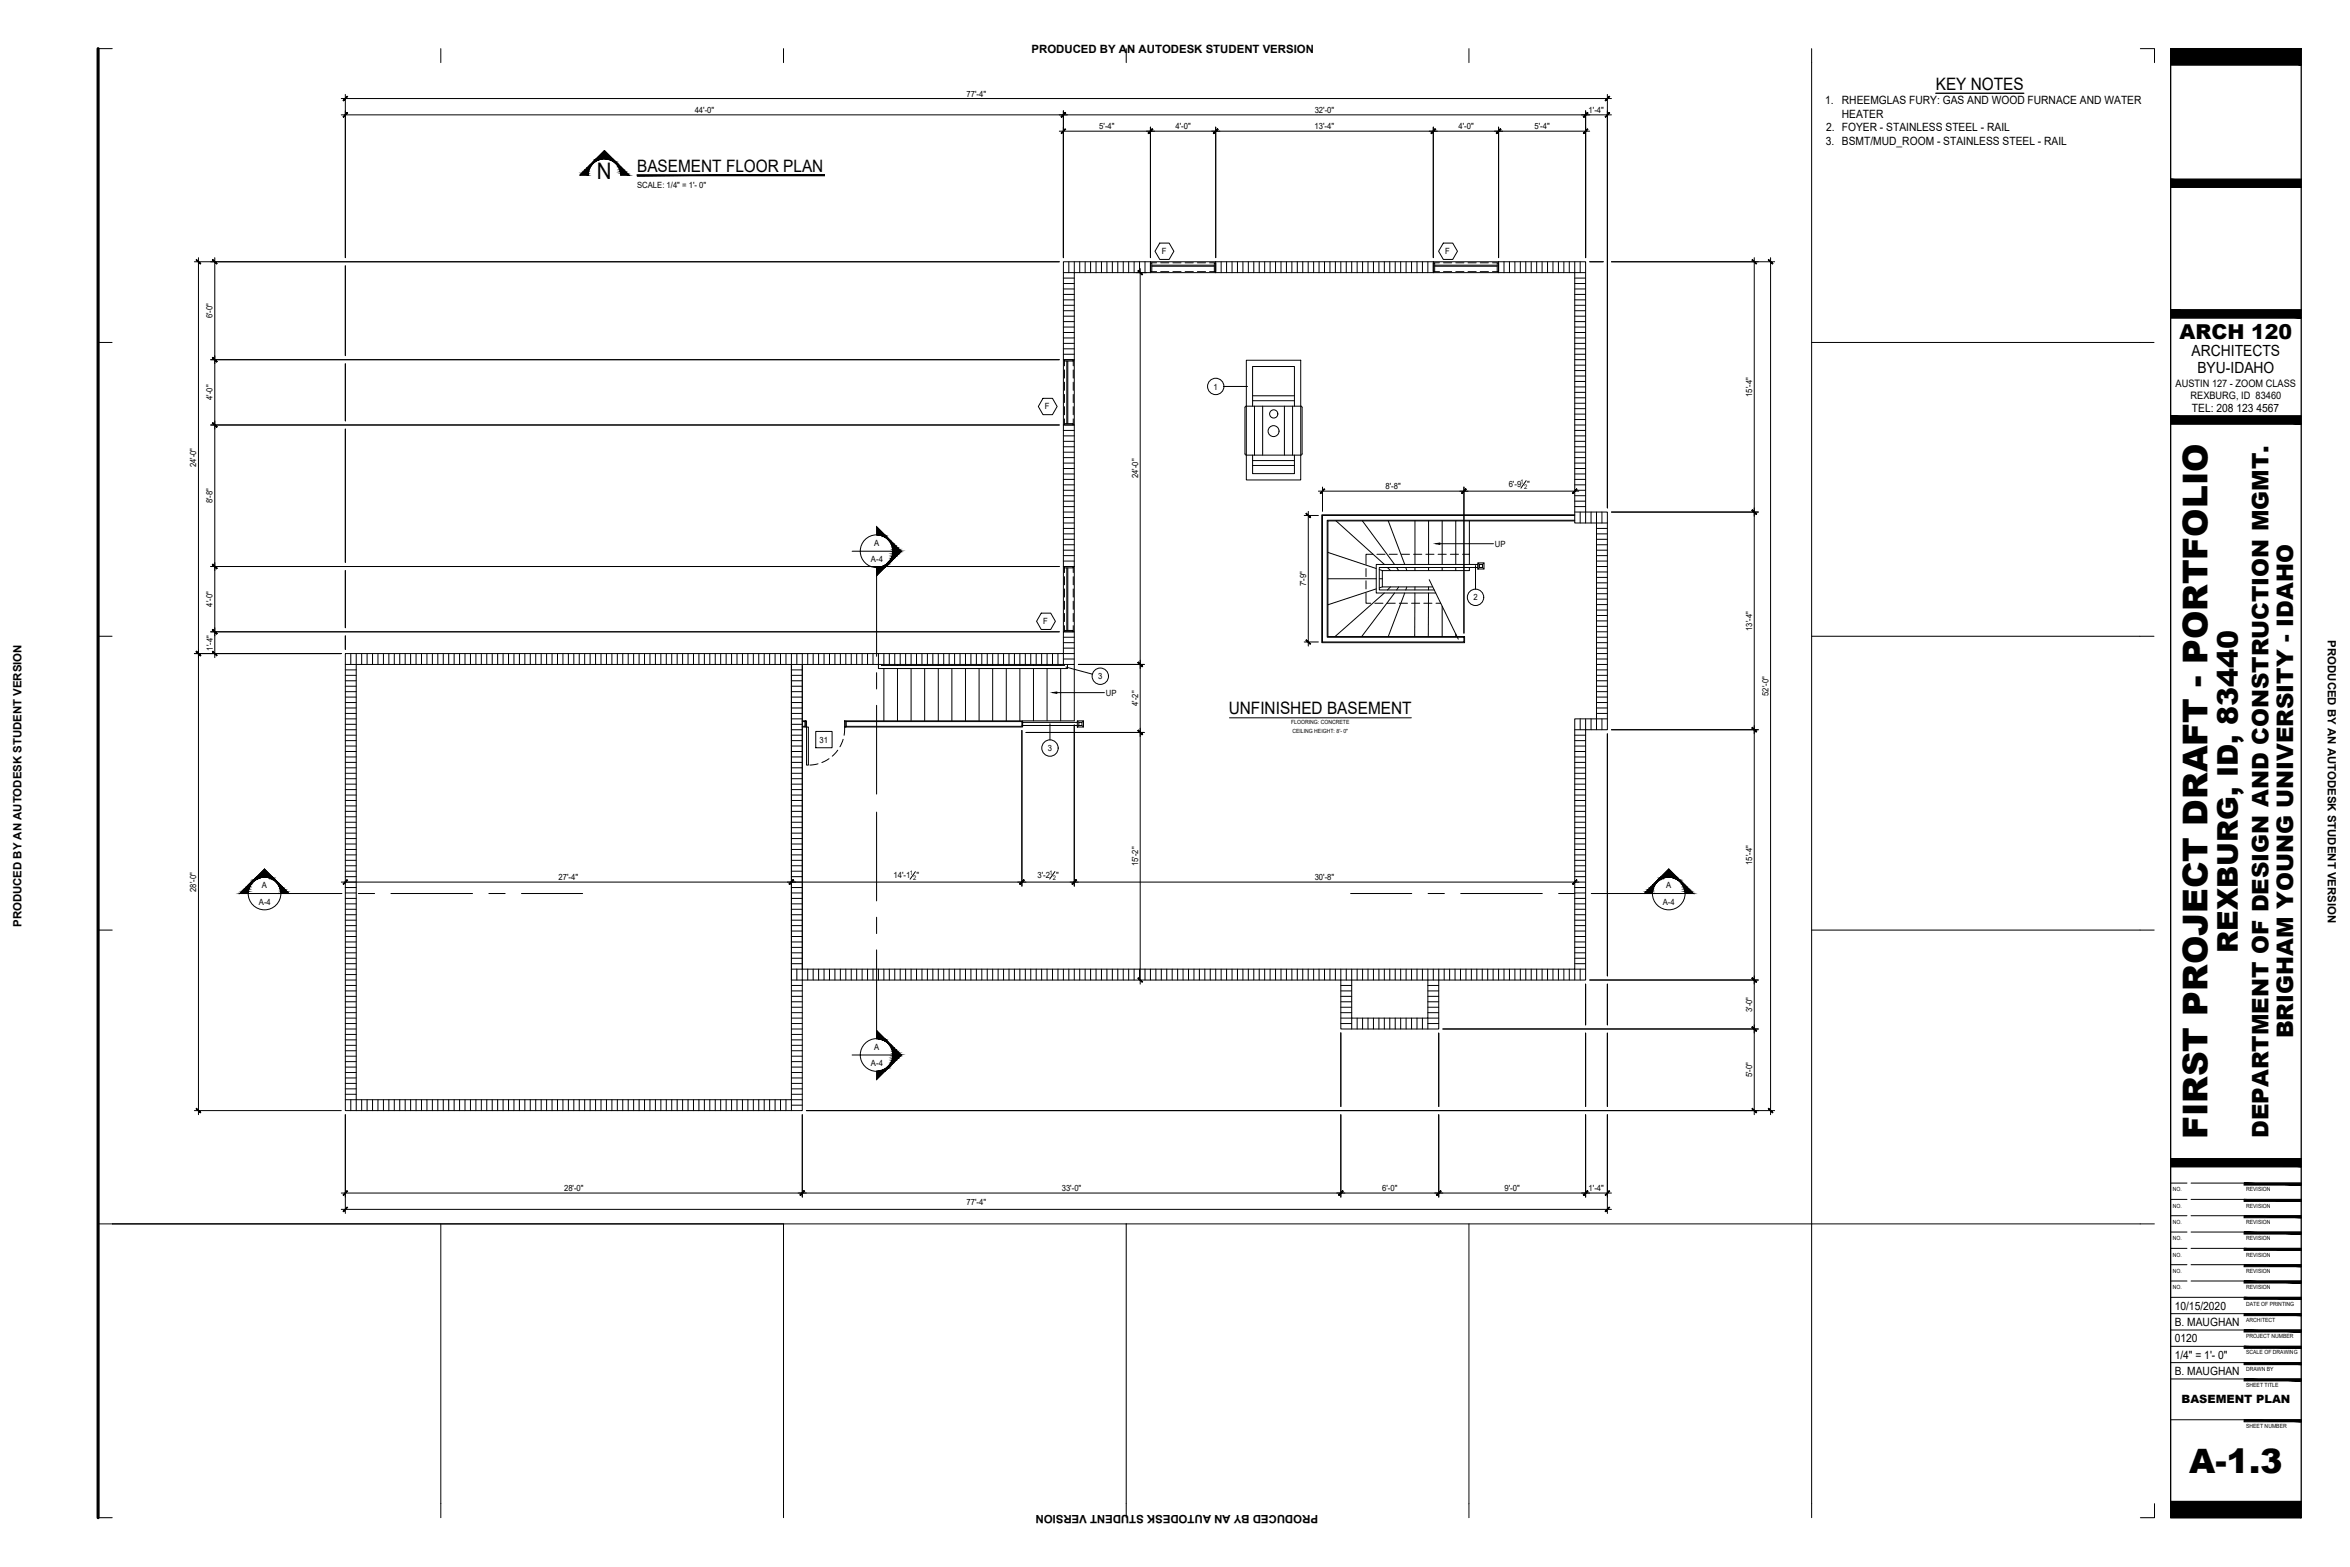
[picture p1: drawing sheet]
<svg xmlns="http://www.w3.org/2000/svg" width="914mm" height="610mm" viewBox="0 0 914 610" stroke-linecap="round" stroke-linejoin="round" font-family="sans-serif">
<defs><g id="words">
<text font-size="13.3" x="858.9" y="443.1" transform="rotate(-90 858.9 443.1)">FIRST PROJECT DRAFT - PORTFOLIO</text>
<text font-size="13.1" x="851.8" y="572.9">A-1.3</text>
<text font-size="11.1" x="870.8" y="370.7" transform="rotate(-90 870.8 370.7)">REXBURG, ID, 83440</text>
<g font-size="8.9">
<text x="232.2" y="69.5">N</text>
<text x="892.2" y="403.9" transform="rotate(-90 892.2 403.9)">BRIGHAM YOUNG UNIVERSITY - IDAHO</text>
<text x="882.7" y="442.6" transform="rotate(-90 882.7 442.6)">DEPARTMENT OF DESIGN AND CONSTRUCTION MGMT.</text>
</g>
<text font-size="8" x="848" y="131.8">ARCH 120</text>
<g font-size="6.7">
<text x="753.2" y="34.9">KEY NOTES</text>
<text x="247.9" y="66.8">BASEMENT FLOOR PLAN</text>
<text x="478.1" y="277.9">UNFINISHED BASEMENT</text>
</g>
<g font-size="6">
<text x="852.8" y="138.4">ARCHITECTS</text>
<text x="855" y="145.2">BYU-IDAHO</text>
</g>
<g font-size="4.4">
<text x="401.4" y="20.6">PRODUCED BY AN AUTODESK STUDENT VERSION</text>
<text x="710.2" y="40.5">1.</text>
<text x="716.7" y="40.5">RHEEMGLAS FURY: GAS AND WOOD FURNACE AND WATER</text>
<text x="716.7" y="45.8">HEATER</text>
<text x="710.5" y="51.1">2. FOYER - STAINLESS STEEL - RAIL</text>
<text x="710.5" y="56.5">3. BSMT/MUD_ROOM - STAINLESS STEEL - RAIL</text>
<text x="852.9" y="160.2">TEL: 208 123 4567</text>
<text x="905.8" y="249.2" transform="rotate(90 905.8 249.2)">PRODUCED BY AN AUTODESK STUDENT VERSION</text>
<text x="8.4" y="360.6" transform="rotate(-90 8.4 360.6)">PRODUCED BY AN AUTODESK STUDENT VERSION</text>
<text x="846.2" y="509.5">10/15/2020</text>
<text x="846.2" y="515.8">B. MAUGHAN</text>
<text x="846.2" y="522.2">0120</text>
<text x="846.2" y="528.5">1/4&quot; = 1'- 0&quot;</text>
<text x="846.2" y="534.9">B. MAUGHAN</text>
<text x="848.8" y="546">BASEMENT PLAN</text>
<text x="512.9" y="589.2" transform="rotate(-180 512.9 589.2)">PRODUCED BY AN AUTODESK STUDENT VERSION</text>
</g>
<g font-size="4">
<text x="846.5" y="150.5">AUSTIN 127 - ZOOM CLASS</text>
<text x="852.3" y="155.1">REXBURG, ID 83460</text>
</g>
<g font-size="3.3">
<text x="376.1" y="37.5">77'-4&quot;</text>
<text x="270.3" y="43.9">44'-0&quot;</text>
<text x="511.6" y="43.9">32'-0&quot;</text>
<text x="618.1" y="43.9">1'-4&quot;</text>
<text x="427.7" y="50.2">5'-4&quot;</text>
<text x="457.4" y="50.2">4'-0&quot;</text>
<text x="511.5" y="50.2">13'-4&quot;</text>
<text x="567.5" y="50.2">4'-0&quot;</text>
<text x="597.1" y="50.2">5'-4&quot;</text>
<text x="247.9" y="73">SCALE: 1/4&quot; = 1'- 0&quot;</text>
<text x="452" y="98.8">F</text>
<text x="562.3" y="98.8">F</text>
<text x="82.7" y="123.9" transform="rotate(-90 82.7 123.9)">6'-0&quot;</text>
<text x="82.7" y="155.6" transform="rotate(-90 82.7 155.6)">4'-0&quot;</text>
<text x="472.2" y="151.5">1</text>
<text x="681.8" y="154.4" transform="rotate(-90 681.8 154.4)">15'-4&quot;</text>
<text x="406.6" y="159.2">F</text>
<text x="76.4" y="181.8" transform="rotate(-90 76.4 181.8)">24'-0&quot;</text>
<text x="442.8" y="186.1" transform="rotate(-90 442.8 186.1)">24'-0&quot;</text>
<text x="539.1" y="190.2">8'-8&quot;</text>
<text x="587" y="189.6">6'-9</text>
<text x="594.3" y="189.6">&quot;</text>
<text x="82.7" y="195.8" transform="rotate(-90 82.7 195.8)">8'-8&quot;</text>
<text x="340.1" y="212.5">A</text>
<text x="581.7" y="212.7">UP</text>
<text x="338.9" y="218.8">A-4</text>
<text x="508.2" y="228.1" transform="rotate(-90 508.2 228.1)">7'-9&quot;</text>
<text x="573.3" y="233.6">2</text>
<text x="82.7" y="236" transform="rotate(-90 82.7 236)">4'-0&quot;</text>
<text x="405.9" y="242.7">F</text>
<text x="681.8" y="245.4" transform="rotate(-90 681.8 245.4)">13'-4&quot;</text>
<text x="82.8" y="253.1" transform="rotate(-90 82.8 253.1)">1'-4&quot;</text>
<text x="427.3" y="264.3">3</text>
<text x="430.3" y="270.6">UP</text>
<text x="442.9" y="274.6" transform="rotate(-90 442.9 274.6)">4'-2&quot;</text>
<text x="688.1" y="270.7" transform="rotate(-90 688.1 270.7)">52'-0&quot;</text>
<text x="318.9" y="288.9">31</text>
<text x="407.7" y="292.2">3</text>
<text x="347.7" y="341.8">14'-1</text>
<text x="356.6" y="341.8">&quot;</text>
<text x="403.7" y="341.7">3'-2</text>
<text x="410.9" y="341.7">&quot;</text>
<text x="442.8" y="337" transform="rotate(-90 442.8 337)">15'-2&quot;</text>
<text x="681.8" y="336.5" transform="rotate(-90 681.8 336.5)">15'-4&quot;</text>
<text x="76.4" y="346.9" transform="rotate(-90 76.4 346.9)">28'-0&quot;</text>
<text x="101.9" y="345.6">A</text>
<text x="217.4" y="342.3">27'-4&quot;</text>
<text x="511.6" y="342.3">30'-8&quot;</text>
<text x="648.3" y="345.6">A</text>
<text x="100.7" y="352">A-4</text>
<text x="647" y="352">A-4</text>
<text x="681.8" y="393.7" transform="rotate(-90 681.8 393.7)">3'-0&quot;</text>
<text x="340.1" y="408.4">A</text>
<text x="338.9" y="414.8">A-4</text>
<text x="681.8" y="419.1" transform="rotate(-90 681.8 419.1)">5'-0&quot;</text>
<text x="219.5" y="463.3">28'-0&quot;</text>
<text x="413.1" y="463.3">33'-0&quot;</text>
<text x="537.8" y="463.3">6'-0&quot;</text>
<text x="585.4" y="463.3">9'-0&quot;</text>
<text x="618.1" y="463.3">1'-4&quot;</text>
<text x="376.1" y="468.8">77'-4&quot;</text>
</g>
<g font-size="2.5">
<text x="591.7" y="188.4">1</text>
<text x="593.1" y="190.2">2</text>
<text x="354" y="340.6">1</text>
<text x="408.3" y="340.5">1</text>
<text x="355.4" y="342.3">2</text>
<text x="409.7" y="342.3">2</text>
</g>
<g font-size="2.2">
<text x="502.4" y="281.8">FLOORING: CONCRETE</text>
<text x="502.9" y="285">CEILING HEIGHT: 8'- 0&quot;</text>
<text x="845.4" y="463.4">NO.</text>
<text x="874" y="463.4">REVISION</text>
<text x="845.4" y="469.8">NO.</text>
<text x="874" y="469.8">REVISION</text>
<text x="845.4" y="476.1">NO.</text>
<text x="874" y="476.1">REVISION</text>
<text x="845.4" y="482.5">NO.</text>
<text x="874" y="482.5">REVISION</text>
<text x="845.4" y="488.8">NO.</text>
<text x="874" y="488.8">REVISION</text>
<text x="845.4" y="495.2">NO.</text>
<text x="874" y="495.2">REVISION</text>
<text x="845.4" y="501.5">NO.</text>
<text x="874" y="501.5">REVISION</text>
<text x="874" y="507.9">DATE OF PRINTING</text>
<text x="874" y="514.2">ARCHITECT</text>
<text x="874" y="520.6">PROJECT NUMBER</text>
<text x="874" y="526.9">SCALE OF DRAWING</text>
<text x="874" y="533.3">DRAWN BY</text>
<text x="874" y="539.6">SHEET TITLE</text>
<text x="874" y="555.5">SHEET NUMBER</text>
</g>
</g></defs>
<!-- layer: A-BSMT-WALL-MASN -->
<g fill="none" stroke="#000" stroke-width=".39">
<path d="M447.6 106.1h-29.6v33.8M447.6 101.8h-33.8v38.1M447.6 106.1h135.5M447.6 101.8h135.5M447.6 101.8v4.3M473 101.8v4.3M557.7 101.8v4.3M583.1 101.8h33.9v97.4h8.4v84.7h-8.4v97.4h-57.2v19h-38.1v-19h-209.5v50.8h-177.8v-177.8h177.8M583.1 106.1h29.6v97.4h8.5v76.2h-8.5v97.3h-300.5v-118.5h105.8v-12.7h-4.2v8.5h-105.9M583.1 101.8v4.3M413.8 139.9v105.9M413.8 139.9h4.2"/>
<path d="M418 139.9v105.9M413.8 165.3h4.2M413.8 220.4h4.2M138.6 258.5h169.3v169.3h-169.3zM307.9 258.5v122.8M312.2 258.5v118.5M526 381.3h29.6v14.8h-29.6z"/>
</g>
<!-- layer: A-BSMT-WALL-GYPS -->
<path d="M612.7 200.3h-98.4v49.7h55.6v-2.4h-53.2v-45h96M312.2 280.4h1.2M312.2 282.8h1.1M328.6 282.8h.1M329.2 280.4h68.7v2.4h-68.7" fill="none" stroke="#000" stroke-width=".39"/>
<!-- layer: A-BSMT-WALL-STUD -->
<path d="M612.7 200.5h-98.1v49.2h55v-1.8h-53.2v-45.5h96.3M312.2 280.7h1.1v1.9h-1.1M329.2 280.7h68.4v1.9h-68.4z" fill="none" stroke="#000" stroke-width=".39"/>
<!-- layer: A-BSMT-STRS -->
<g fill="none" stroke="#000" stroke-width=".39">
<path d="M516.7 214.9l18.8 6.3M519.9 202.6l18.8 17M530.1 202.6l12.5 17M534.2 215.6h-2.7v4M535.8 215.6h3.1M540.2 202.6l6.4 17M540.5 215.6h3.2M545.3 215.6h3.2M550 215.6h3.2M550.6 202.6v17M554.8 215.6h3.2M555.9 202.6v17"/>
<path d="M559.6 215.6h3.1M561.2 202.6v17M564.3 215.6h3.2M566.4 202.6v17M569.1 215.6h2.6M571.7 202.6v17M575.1 219h2.3v2.4h-2.3zM575.1 219l.6 .6M575.7 219.6h1.1v1.2h-1.1zM577.4 219l-.6 .6M516.7 225.1h18.8M531.5 230.7v4h1.9"/>
<path d="M531.5 221.2v3.1M531.5 225.9v3.2M535 234.7h3.1M535.5 229.1l-18.8 6.2M536.7 225.1h1.2M536.7 221.6l1.2 .4M537.9 228.3l-1.2 .4M538.7 230.7l-19.2 16.9M539.7 234.7h3.2M539.9 220.8l1.1 1.2M541 228.3l-1.1 1.2M542.6 230.7l-12.7 16.9"/>
<path d="M543.4 220.8l.8 1.2M544.2 228.3l-.8 1.2M544.5 234.7h3.2M546.6 230.7l-6.4 16.9M547 220.8l.4 1.1M547.4 228.4l-.4 1.1M549.2 234.7h3.2M550.6 230.7l-.1 16.9M550.6 220.8v1.2M550.6 228.3v1.2M554 234.7h3.2M555.8 230.7v16.9"/>
<path d="M555.9 220.8v1.2M555.9 228.3l-.1 1.2M556.1 225.5l11.3 23.1M558.1 229.5h-21.4v-8.7h38.4v-1.2h-39.6v11.1h23.2M558.8 234.7h1.8M561.2 220.8v1.2M561.2 235.8v11.8M566.4 220.8v1.2M571.7 220.8v1.2h-33.8v6.3h19.6M575.7 220.8l-.6 .6M576.8 220.8l.6 .6M341.8 258.5v1.6h73.6v-1.6"/>
<path d="M343 258.5v.4h71.2v-.4M343.9 258.5v.4M349.2 258.5v.4M354.5 258.5v.4M359.8 258.5v.4M365.1 258.5v.4M370.4 258.5v.4M375.7 258.5v.4M381 258.5v.4M386.3 258.5v.4M391.5 258.5v.4M396.8 258.5v.4"/>
<path d="M402.1 258.5v.4M407.4 258.5v.4M412.7 258.5v.4M418 258.5v21.9h-20.1M566.4 246.7v.9M343.9 260.1v20.3M349.2 260.1v20.3M354.5 260.1v20.3M359.8 260.1v20.3M365.1 260.1v20.3M370.4 260.1v20.3M375.7 260.1v20.3"/>
<path d="M381 260.1v20.3M386.3 260.1v20.3M391.5 260.1v20.3M396.8 260.1v20.3M402.1 260.1v20.3M407.4 260.1v20.3M412.7 260.1v20.3M419.2 281h-21.3v1.2h21.3M419.2 280.4h2.4v2.4h-2.4zM419.2 280.4l.6 .6M419.8 281h1.2v1.2h-1.2zM419.8 282.2l-.6 .6"/>
<path d="M421 282.2l.6 .6M421.6 280.4l-.6 .6"/>
</g>
<!-- layer: A-BSMT-DOOR -->
<g fill="none" stroke="#000" stroke-width=".39">
<path d="M447.6 102.2h.6v3.5h-.6zM448.2 103.6h24.3M448.2 102.2h1.8M448.2 105.7h1.8M448.2 103.2h24.3M451.6 102.2h3.2M451.6 105.7h3.2M456.4 102.2h3.2M456.4 105.7h3.2M461.1 102.2h3.2M461.1 105.7h3.2M465.9 102.2h3.2"/>
<path d="M465.9 105.7h3.2M470.7 102.2h1.8M470.7 105.7h1.8M472.5 102.2h.5v3.5h-.5zM557.7 102.2h.5v3.5h-.5zM558.2 103.6h24.4M558.2 102.2h1.9M558.2 105.7h1.9M558.2 103.2h24.4M561.7 102.2h3.2M561.7 105.7h3.2M566.4 102.2h3.2"/>
<path d="M566.4 105.7h3.2M571.2 102.2h3.2M571.2 105.7h3.2M576 102.2h3.1M576 105.7h3.1M580.7 102.2h1.9M580.7 105.7h1.9M582.6 102.2h.5v3.5h-.5zM414.2 139.9h3.4v.6h-3.4zM414.2 140.5v1.8M414.2 143.9v3.2M414.2 148.7v3.1"/>
<path d="M414.2 153.4v3.2M414.2 158.2v3.2M415.1 140.5v24.3M415.5 140.5v24.3M417.6 140.5v1.8M417.6 143.9v3.2M417.6 148.7v3.1M417.6 153.4v3.2M417.6 158.2v3.2M414.2 164.8h3.4v.5h-3.4zM414.2 163v1.8M417.6 163v1.8"/>
<path d="M414.2 220.4h3.4v.5h-3.4zM414.2 220.9v1.9M414.2 224.3v3.2M414.2 229.1v3.2M414.2 233.9v3.1M414.2 238.6v3.2M415.1 220.9v24.4M415.5 220.9v24.4M417.6 220.9v1.9M417.6 224.3v3.2M417.6 229.1v3.2M417.6 233.9v3.1"/>
<path d="M417.6 238.6v3.2M414.2 245.3h3.4v.5h-3.4zM414.2 243.4v1.9M417.6 243.4v1.9M313.3 280.4h.5v2.4h-.5zM313.8 282.8h.7v14.8h-.7zM318.3 297.1l-3.1 .5M322.6 295.1l-2.8 1.6M326 291.8l-2.2 2.4M328.1 287.6l-1.3 2.9M328.6 280.4h.6v2.4h-.6zM328.6 282.8l-.1 3.2"/>
</g>
<!-- layer: A-BSMT-FRPL -->
<g fill="none" stroke="#000" stroke-width=".39">
<path d="M485 140.1h21.1v46.6h-21.1zM487.4 158v-15.4h16.3v15.4M487.4 154h16.3M487.4 155.9h16.3M488.1 158v19.1M491.3 158v19.1M499.8 158v19.1M502.9 158v19.1M506.7 158.5v18M506.7 158.5l-.6-.5-21.4 .1-.3 .4v18l.6 .6h21.1l.6-.6M487.4 177.1v7.2h16.3v-7.2M487.4 179.2h16.3"/>
<path d="M487.4 181.1h16.3"/>
<circle cx="495.6" cy="167.7" r="2.13"/>
<circle cx="495.6" cy="161" r="1.6"/>
</g>
<!-- layer: A-BSMT-ANOT-DIMS -->
<g fill="none" stroke="#000" stroke-width=".39">
<path d="M132.8 38.3h494.2M134.4 36.7v63.5M625.4 36.7v160.9M132.8 44.7h494.2M412.2 51h206.4M413.8 43.1v57.1M447.6 49.4v50.8M473 49.4v50.8M557.7 49.4v50.8M583.1 49.4v50.8M617 43.1v57.1M75.6 101.8h336.6"/>
<path d="M77.2 100.2v333.4M83.6 100.2v155.6M134.4 103.4v34.9M442.1 106.1h4M443.7 104.5v278.3M618.6 101.8h5.3M627 101.8h63.5M682.6 100.2v333.4M688.9 100.2v333.4M82 139.9h330.2M134.4 141.5v22.2M82 165.3h330.2"/>
<path d="M134.4 166.9v51.9M509.1 198.9v52.4M513 191.1h101.3M514.6 189.5v9.4M569.6 189.5v56.8M593.8 187l-2 2.9M627 199.2h57.2M507.5 200.5h5.5M82 220.4h330.2M134.4 222v22.2M75.6 254.3h57.2M82 245.8h330.2"/>
<path d="M134.4 247.4v5.3M419.6 258.5h25.6M507.5 249.7h5.5M411.2 269.5h18.5M397.6 284.1v60.6M399.2 284.9h46M418 282v62.7M625.4 285.5v94.2M627 283.9h57.2M356.2 339.1l-2.1 2.9M410.5 339l-2.1 3M132.8 343.2h481.5"/>
<path d="M617 382.8v15.9M618.6 381.3h65.6M625.4 382.8v15.9M521.7 401.7v28.8M559.8 401.9v28.6M561.4 400.3h122.8M617 401.9v28.6M625.4 401.9v28.6M75.6 432.1h57.2M134.4 433.6v38.5M312.2 433.6v32.1M313.8 432.1h376.7"/>
<path d="M521.7 433.6v32.1M559.8 433.6v32.1M617 433.6v32.1M625.4 433.6v38.5M132.8 470.5h494.2M132.8 464.1h494.2"/>
</g>
<!-- layer: 0 -->
<g fill="#000" stroke="#000" stroke-width=".39">
<path d="M135.1 37.5l-1.4 1.7 1.5-1.6zM135.1 37.5l-1.4 1.7-.2-.1z"/>
<path d="M624.6 39.1l.1 .1 1.5-1.7zM626.2 37.5l.1 .1-1.6 1.6z"/>
<path d="M135.1 43.8l-1.4 1.8 1.5-1.6zM135.1 43.8l-1.4 1.8-.2-.2z"/>
<path d="M412.9 45.4l.2 .2 1.4-1.8zM414.5 43.8l.1 .2-1.5 1.6z"/>
<path d="M414.5 43.8l-1.4 1.8 1.5-1.6zM414.5 43.8l-1.4 1.8-.2-.2z"/>
<path d="M414.5 50.2l-1.4 1.7 1.5-1.6zM414.5 50.2l-1.4 1.7-.2-.1z"/>
<path d="M446.8 51.8l.1 .1 1.5-1.7zM448.4 50.2l.1 .1-1.6 1.6z"/>
<path d="M448.4 50.2l-1.5 1.7 1.6-1.6zM448.4 50.2l-1.5 1.7-.1-.1z"/>
<path d="M472.2 51.8l.1 .1 1.5-1.7zM473.8 50.2l.1 .1-1.6 1.6z"/>
<path d="M473.8 50.2l-1.5 1.7 1.6-1.6zM473.8 50.2l-1.5 1.7-.1-.1z"/>
<path d="M556.8 51.8l.2 .1 1.4-1.7zM558.4 50.2l.2 .1-1.6 1.6z"/>
<path d="M558.4 50.2l-1.4 1.7 1.6-1.6zM558.4 50.2l-1.4 1.7-.2-.1z"/>
<path d="M582.2 51.8l.2 .1 1.4-1.7zM583.8 50.2l.2 .1-1.6 1.6z"/>
<path d="M583.8 50.2l-1.4 1.7 1.6-1.6zM583.8 50.2l-1.4 1.7-.2-.1z"/>
<path d="M616.1 45.4l.2 .2 1.4-1.8zM617.7 43.8l.2 .2-1.6 1.6z"/>
<path d="M616.1 51.8l.2 .1 1.4-1.7zM617.7 50.2l.2 .1-1.6 1.6z"/>
<path d="M617.7 43.8l-1.4 1.8 1.6-1.6zM617.7 43.8l-1.4 1.8-.2-.2z"/>
<path d="M624.6 45.4l.1 .2 1.5-1.8zM626.2 43.8l.1 .2-1.6 1.6z"/>
<path d="M76.3 101.1l1.6 1.6 .2-.1zM76.3 101.1l.2-.1 1.6 1.6z"/>
<path d="M82.7 101.1l1.6 1.6 .1-.1zM82.7 101.1l.2-.1 1.5 1.6z"/>
<path d="M442.8 105.4l1.6 1.6 .1-.2zM443 105.2l1.5 1.6-1.7-1.4z"/>
<path d="M681.7 101.1l1.6 1.6 .2-.1zM681.7 101.1l.2-.1 1.6 1.6z"/>
<path d="M688.1 101.1l1.6 1.6 .1-.1zM688.1 101.1l.1-.1 1.6 1.6z"/>
<path d="M82.7 139.2l1.7 1.5-1.5-1.6zM82.7 139.2l1.7 1.5-.1 .1z"/>
<path d="M82.7 139.2l1.6 1.6 .1-.1zM82.7 139.2l.2-.1 1.5 1.6z"/>
<path d="M82.7 164.6l1.7 1.5-1.5-1.6zM82.7 164.6l1.7 1.5-.1 .1z"/>
<path d="M82.7 164.6l1.6 1.6 .1-.1zM82.7 164.6l.2-.1 1.5 1.6z"/>
<path d="M515.3 190.2l-1.4 1.8 1.6-1.6zM515.3 190.2l-1.4 1.8-.2-.2z"/>
<path d="M568.7 191.8l.2 .2 1.4-1.8zM570.3 190.2l.2 .2-1.6 1.6z"/>
<path d="M570.3 190.2l-1.4 1.8 1.6-1.6zM570.3 190.2l-1.4 1.8-.2-.2z"/>
<path d="M611.9 191.8l.1 .2 1.5-1.8zM613.5 190.2l.1 .2-1.6 1.6z"/>
<path d="M681.9 198.3l-.2 .2 1.8 1.4zM681.7 198.5l1.8 1.4-.2 .2z"/>
<path d="M82.7 219.7l1.7 1.4-1.5-1.6zM82.7 219.7l1.7 1.4-.1 .2z"/>
<path d="M508.2 199.8l1.6 1.6 .1-.1zM508.2 199.8l.1-.1 1.6 1.6z"/>
<path d="M681.7 198.5l1.6 1.6 .2-.2zM681.7 198.5l.2-.2 1.6 1.6z"/>
<path d="M82.7 219.7l1.6 1.6 .1-.2zM82.7 219.7l.2-.2 1.5 1.6z"/>
<path d="M76.5 253.4l-.2 .1 1.8 1.5zM76.3 253.5l1.8 1.5-.2 .1z"/>
<path d="M76.3 253.5l1.6 1.6 .2-.1zM76.3 253.5l.2-.1 1.6 1.6z"/>
<path d="M82.7 245.1l1.7 1.4-1.5-1.6zM82.7 245.1l1.7 1.4-.1 .2z"/>
<path d="M82.9 253.4l-.2 .1 1.7 1.5zM82.7 253.5l1.7 1.5-.1 .1z"/>
<path d="M82.7 245.1l1.6 1.6 .1-.2zM82.7 245.1l.2-.2 1.5 1.6z"/>
<path d="M443 257.6l-.2 .2 1.7 1.4zM442.8 257.8l1.7 1.4-.1 .2z"/>
<path d="M442.8 257.8l1.6 1.6 .1-.2zM442.8 257.8l.2-.2 1.5 1.6z"/>
<path d="M508.3 248.9l-.1 .1 1.7 1.5zM508.2 249l1.7 1.5-.1 .1z"/>
<path d="M443 284.1l-.2 .1 1.7 1.4zM442.8 284.2l1.7 1.4-.1 .2z"/>
<path d="M442.8 284.2l1.6 1.6 .1-.2zM442.8 284.2l.2-.1 1.5 1.5z"/>
<path d="M681.9 283l-.2 .2 1.8 1.4zM681.7 283.2l1.8 1.4-.2 .2z"/>
<path d="M681.7 283.2l1.6 1.6 .2-.2zM681.7 283.2l.2-.2 1.6 1.6z"/>
<path d="M135.1 342.3l-1.4 1.7 1.5-1.6zM135.1 342.3l-1.4 1.7-.2-.1z"/>
<path d="M307.1 343.9l.1 .1 1.4-1.7zM308.6 342.3l.2 .1-1.6 1.6z"/>
<path d="M308.6 342.3l-1.4 1.7 1.6-1.6zM308.6 342.3l-1.4 1.7-.1-.1z"/>
<path d="M396.8 343.9l.1 .1 1.4-1.7zM398.3 342.3l.2 .1-1.6 1.6z"/>
<path d="M398.3 342.3l-1.4 1.7 1.6-1.6zM398.3 342.3l-1.4 1.7-.1-.1z"/>
<path d="M417.1 343.9l.2 .1 1.4-1.7zM418.7 342.3l.2 .1-1.6 1.6z"/>
<path d="M418.7 342.3l-1.4 1.7 1.6-1.6zM418.7 342.3l-1.4 1.7-.2-.1z"/>
<path d="M611.9 343.9l.1 .1 1.5-1.7zM613.5 342.3l.1 .1-1.6 1.6z"/>
<path d="M443 380.4l-.2 .1 1.7 1.5zM442.8 380.5l1.7 1.5-.1 .1z"/>
<path d="M681.9 380.4l-.2 .1 1.8 1.5zM681.7 380.5l1.8 1.5-.2 .1z"/>
<path d="M681.9 399.4l-.2 .2 1.8 1.4zM681.7 399.6l1.8 1.4-.2 .2z"/>
<path d="M681.7 380.5l1.6 1.6 .2-.1zM681.7 380.5l.2-.1 1.6 1.6z"/>
<path d="M681.7 399.6l1.6 1.6 .2-.2zM681.7 399.6l.2-.2 1.6 1.6z"/>
<path d="M76.5 431.2l-.2 .1 1.8 1.5zM76.3 431.3l1.8 1.5-.2 .1z"/>
<path d="M681.9 431.2l-.2 .1 1.8 1.5zM681.7 431.3l1.8 1.5-.2 .1z"/>
<path d="M688.2 431.2l-.1 .1 1.7 1.5zM688.1 431.3l1.7 1.5-.1 .1z"/>
<path d="M135.1 469.6l-1.4 1.8 1.5-1.6zM135.1 469.6l-1.4 1.8-.2-.2z"/>
<path d="M135.1 463.3l-1.4 1.7 1.5-1.6zM135.1 463.3l-1.4 1.7-.2-.2z"/>
<path d="M311.3 464.8l.2 .2 1.4-1.7zM312.9 463.3l.1 .1-1.5 1.6z"/>
<path d="M312.9 463.3l-1.4 1.7 1.5-1.6zM312.9 463.3l-1.4 1.7-.2-.2z"/>
<path d="M520.9 464.8l.1 .2 1.4-1.7zM522.4 463.3l.2 .1-1.6 1.6z"/>
<path d="M522.4 463.3l-1.4 1.7 1.6-1.6zM522.4 463.3l-1.4 1.7-.1-.2z"/>
<path d="M559 464.8l.1 .2 1.4-1.7zM560.5 463.3l.2 .1-1.6 1.6z"/>
<path d="M560.5 463.3l-1.4 1.7 1.6-1.6zM560.5 463.3l-1.4 1.7-.1-.2z"/>
<path d="M616.1 464.8l.2 .2 1.4-1.7zM617.7 463.3l.2 .1-1.6 1.6z"/>
<path d="M617.7 463.3l-1.4 1.7 1.6-1.6zM617.7 463.3l-1.4 1.7-.2-.2z"/>
<path d="M624.6 471.2l.1 .2 1.5-1.8zM626.2 469.6l.1 .2-1.6 1.6z"/>
<path d="M624.6 464.8l.1 .2 1.5-1.7zM626.2 463.3l.1 .1-1.6 1.6z"/>
</g>
<!-- layer: A-BSMT-WALL-MASN-PTRN -->
<g fill="none" stroke="#000" stroke-width=".39">
<path d="M413.8 108.2h4.2M413.8 110.3h4.2M413.8 112.4h4.2M413.8 114.5h4.2M413.8 116.6h4.2M413.8 118.8h4.2M415.9 101.8v4.3M418 101.8v4.3h-4.2M420.1 101.8v4.3M422.2 101.8v4.3M424.4 101.8v4.3M426.5 101.8v4.3"/>
<path d="M428.6 101.8v4.3M430.7 101.8v4.3M432.8 101.8v4.3M434.9 101.8v4.3M437.1 101.8v4.3M439.2 101.8v4.3M441.3 101.8v4.3M443.4 101.8v4.3M445.5 101.8v4.3M475.2 101.8v4.3M477.3 101.8v4.3M479.4 101.8v4.3"/>
<path d="M481.5 101.8v4.3M483.6 101.8v4.3M485.7 101.8v4.3M487.9 101.8v4.3M490 101.8v4.3M492.1 101.8v4.3M494.2 101.8v4.3M496.3 101.8v4.3M498.4 101.8v4.3M500.6 101.8v4.3M502.7 101.8v4.3M504.8 101.8v4.3"/>
<path d="M506.9 101.8v4.3M509 101.8v4.3M511.1 101.8v4.3M513.3 101.8v4.3M515.4 101.8v4.3M517.5 101.8v4.3M519.6 101.8v4.3M521.7 101.8v4.3M523.8 101.8v4.3M526 101.8v4.3M528.1 101.8v4.3M530.2 101.8v4.3"/>
<path d="M532.3 101.8v4.3M534.4 101.8v4.3M536.5 101.8v4.3M538.7 101.8v4.3M540.8 101.8v4.3M542.9 101.8v4.3M545 101.8v4.3M547.1 101.8v4.3M549.2 101.8v4.3M551.4 101.8v4.3M553.5 101.8v4.3M555.6 101.8v4.3"/>
<path d="M585.2 101.8v4.3M587.3 101.8v4.3M589.5 101.8v4.3M591.6 101.8v4.3M593.7 101.8v4.3M595.8 101.8v4.3M597.9 101.8v4.3M600 101.8v4.3M602.2 101.8v4.3M604.3 101.8v4.3M606.4 101.8v4.3M608.5 101.8v4.3"/>
<path d="M610.6 101.8v4.3M612.7 101.8v4.3h4.3M612.7 108.2h4.3M612.7 110.3h4.3M612.7 112.4h4.3M612.7 114.5h4.3M612.7 116.6h4.3M612.7 118.8h4.3M614.9 101.8v4.3M413.8 120.9h4.2M413.8 123h4.2M413.8 125.1h4.2"/>
<path d="M413.8 127.2h4.2M413.8 129.3h4.2M413.8 131.5h4.2M413.8 133.6h4.2M413.8 135.7h4.2M413.8 137.8h4.2M612.7 120.9h4.3M612.7 123h4.3M612.7 125.1h4.3M612.7 127.2h4.3M612.7 129.3h4.3M612.7 131.5h4.3"/>
<path d="M612.7 133.6h4.3M612.7 135.7h4.3M612.7 137.8h4.3M612.7 139.9h4.3M612.7 142h4.3M612.7 144.2h4.3M612.7 146.3h4.3M612.7 148.4h4.3M612.7 150.5h4.3M612.7 152.6h4.3M612.7 154.7h4.3M612.7 156.9h4.3"/>
<path d="M612.7 159h4.3M413.8 167.4h4.2M413.8 169.6h4.2M413.8 171.7h4.2M413.8 173.8h4.2M413.8 175.9h4.2M413.8 178h4.2M612.7 161.1h4.3M612.7 163.2h4.3M612.7 165.3h4.3M612.7 167.4h4.3M612.7 169.6h4.3"/>
<path d="M612.7 171.7h4.3M612.7 173.8h4.3M612.7 175.9h4.3M612.7 178h4.3M413.8 180.1h4.2M413.8 182.3h4.2M413.8 184.4h4.2M413.8 186.5h4.2M413.8 188.6h4.2M413.8 190.7h4.2M413.8 192.8h4.2M413.8 195h4.2"/>
<path d="M413.8 197.1h4.2M413.8 199.2h4.2M612.7 180.1h4.3M612.7 182.3h4.3M612.7 184.4h4.3M612.7 186.5h4.3M612.7 188.6h4.3M612.7 190.7h4.3M612.7 192.8h4.3M612.7 195h4.3M612.7 197.1h4.3M612.7 199.2h4.3v4.3"/>
<path d="M614.9 199.2v4.3M619.1 199.2v4.3M621.2 199.2v4.3h4.2M623.3 199.2v4.3M413.8 203.5h4.2M413.8 205.6h4.2M413.8 207.7h4.2M413.8 209.8h4.2M413.8 211.9h4.2M413.8 214h4.2M413.8 216.2h4.2M413.8 218.3h4.2"/>
<path d="M413.8 201.3h4.2M621.2 205.6h4.2M621.2 207.7h4.2M621.2 209.8h4.2M621.2 211.9h4.2M621.2 214h4.2M621.2 216.2h4.2M621.2 218.3h4.2M621.2 220.4h4.2M621.2 222.5h4.2M621.2 224.6h4.2M621.2 226.7h4.2"/>
<path d="M621.2 228.9h4.2M621.2 231h4.2M621.2 233.1h4.2M621.2 235.2h4.2M621.2 237.3h4.2M621.2 239.4h4.2M136.5 254.3v4.2M138.6 254.3v4.2h-4.2M140.7 254.3v4.2M142.8 254.3v4.2M145 254.3v4.2M147.1 254.3v4.2"/>
<path d="M149.2 254.3v4.2M151.3 254.3v4.2M153.4 254.3v4.2M155.5 254.3v4.2M157.7 254.3v4.2M159.8 254.3v4.2M161.9 254.3v4.2M164 254.3v4.2M166.1 254.3v4.2M168.2 254.3v4.2M170.4 254.3v4.2M172.5 254.3v4.2"/>
<path d="M174.6 254.3v4.2M176.7 254.3v4.2M178.8 254.3v4.2M180.9 254.3v4.2M183.1 254.3v4.2M185.2 254.3v4.2M187.3 254.3v4.2M189.4 254.3v4.2M191.5 254.3v4.2M193.6 254.3v4.2M195.8 254.3v4.2M197.9 254.3v4.2"/>
<path d="M200 254.3v4.2M202.1 254.3v4.2M204.2 254.3v4.2M206.3 254.3v4.2M208.5 254.3v4.2M210.6 254.3v4.2M212.7 254.3v4.2M214.8 254.3v4.2M216.9 254.3v4.2M219 254.3v4.2M221.2 254.3v4.2M223.3 254.3v4.2"/>
<path d="M225.4 254.3v4.2M227.5 254.3v4.2M229.6 254.3v4.2M231.7 254.3v4.2M233.9 254.3v4.2M236 254.3v4.2M238.1 254.3v4.2M240.2 254.3v4.2M242.3 254.3v4.2M244.4 254.3v4.2M246.6 254.3v4.2M248.7 254.3v4.2"/>
<path d="M250.8 254.3v4.2M252.9 254.3v4.2M255 254.3v4.2M257.1 254.3v4.2M259.3 254.3v4.2M261.4 254.3v4.2M263.5 254.3v4.2M265.6 254.3v4.2M267.7 254.3v4.2M269.8 254.3v4.2M272 254.3v4.2M274.1 254.3v4.2"/>
<path d="M276.2 254.3v4.2M278.3 254.3v4.2M280.4 254.3v4.2M282.5 254.3v4.2M284.7 254.3v4.2M286.8 254.3v4.2M288.9 254.3v4.2M291 254.3v4.2M293.1 254.3v4.2M295.2 254.3v4.2M297.4 254.3v4.2M299.5 254.3v4.2"/>
<path d="M301.6 254.3v4.2M303.7 254.3v4.2M305.8 254.3v4.2M307.9 254.3v4.2h4.3v-4.2M310.1 254.3v4.2M314.3 254.3v4.2M316.4 254.3v4.2M318.5 254.3v4.2M320.6 254.3v4.2M322.8 254.3v4.2M324.9 254.3v4.2M327 254.3v4.2"/>
<path d="M329.1 254.3v4.2M331.2 254.3v4.2M333.3 254.3v4.2M335.5 254.3v4.2M337.6 254.3v4.2M339.7 254.3v4.2M341.8 254.3v4.2M343.9 254.3v4.2M346 254.3v4.2M348.2 254.3v4.2M350.3 254.3v4.2M352.4 254.3v4.2"/>
<path d="M354.5 254.3v4.2M356.6 254.3v4.2M358.7 254.3v4.2M360.9 254.3v4.2M363 254.3v4.2M365.1 254.3v4.2M367.2 254.3v4.2M369.3 254.3v4.2M371.4 254.3v4.2M373.6 254.3v4.2M375.7 254.3v4.2M377.8 254.3v4.2"/>
<path d="M379.9 254.3v4.2M382 254.3v4.2M384.1 254.3v4.2M386.3 254.3v4.2M388.4 254.3v4.2M390.5 254.3v4.2M392.6 254.3v4.2M394.7 254.3v4.2M396.8 254.3v4.2M399 254.3v4.2M401.1 254.3v4.2M403.2 254.3v4.2"/>
<path d="M405.3 254.3v4.2M407.4 254.3v4.2M409.5 254.3v4.2M411.7 254.3v4.2M413.8 247.9h4.2M413.8 250h4.2M413.8 252.1h4.2M413.8 256.4h4.2M418 254.3h-4.2v4.2M621.2 241.6h4.2M621.2 243.7h4.2M621.2 245.8h4.2"/>
<path d="M621.2 247.9h4.2M621.2 250h4.2M621.2 252.1h4.2M621.2 254.3h4.2M621.2 256.4h4.2M621.2 258.5h4.2M134.4 260.6h4.2M134.4 262.7h4.2M134.4 264.8h4.2M134.4 267h4.2M134.4 269.1h4.2M134.4 271.2h4.2"/>
<path d="M134.4 273.3h4.2M134.4 275.4h4.2M134.4 277.5h4.2M134.4 279.7h4.2M307.9 260.6h4.3M307.9 262.7h4.3M307.9 264.8h4.3M307.9 267h4.3M307.9 269.1h4.3M307.9 271.2h4.3M307.9 273.3h4.3M307.9 275.4h4.3"/>
<path d="M307.9 277.5h4.3M307.9 279.7h4.3M614.9 279.7v4.2M617 279.7v4.2h-4.3M619.1 279.7v4.2M621.2 260.6h4.2M621.2 262.7h4.2M621.2 264.8h4.2M621.2 267h4.2M621.2 269.1h4.2M621.2 271.2h4.2M621.2 273.3h4.2"/>
<path d="M621.2 275.4h4.2M621.2 277.5h4.2M623.3 279.7v4.2M625.4 279.7h-4.2v4.2M134.4 283.9h4.2M134.4 286h4.2M134.4 288.1h4.2M134.4 290.2h4.2M134.4 292.4h4.2M134.4 294.5h4.2M134.4 296.6h4.2M134.4 298.7h4.2"/>
<path d="M134.4 281.8h4.2M307.9 283.9h4.3M307.9 286h4.3M307.9 288.1h4.3M307.9 290.2h4.3M307.9 292.4h4.3M307.9 294.5h4.3M307.9 296.6h4.3M307.9 298.7h4.3M307.9 281.8h4.3M612.7 286h4.3M612.7 288.1h4.3"/>
<path d="M612.7 290.2h4.3M612.7 292.4h4.3M612.7 294.5h4.3M612.7 296.6h4.3M612.7 298.7h4.3M134.4 300.8h4.2M134.4 302.9h4.2M134.4 305.1h4.2M134.4 307.2h4.2M134.4 309.3h4.2M134.4 311.4h4.2M134.4 313.5h4.2"/>
<path d="M134.4 315.6h4.2M134.4 317.8h4.2M134.4 319.9h4.2M307.9 300.8h4.3M307.9 302.9h4.3M307.9 305.1h4.3M307.9 307.2h4.3M307.9 309.3h4.3M307.9 311.4h4.3M307.9 313.5h4.3M307.9 315.6h4.3M307.9 317.8h4.3"/>
<path d="M307.9 319.9h4.3M612.7 300.8h4.3M612.7 302.9h4.3M612.7 305.1h4.3M612.7 307.2h4.3M612.7 309.3h4.3M612.7 311.4h4.3M612.7 313.5h4.3M612.7 315.6h4.3M612.7 317.8h4.3M612.7 319.9h4.3M134.4 322h4.2"/>
<path d="M134.4 324.1h4.2M134.4 326.2h4.2M134.4 328.3h4.2M134.4 330.5h4.2M134.4 332.6h4.2M134.4 334.7h4.2M134.4 336.8h4.2M134.4 338.9h4.2M307.9 322h4.3M307.9 324.1h4.3M307.9 326.2h4.3M307.9 328.3h4.3"/>
<path d="M307.9 330.5h4.3M307.9 332.6h4.3M307.9 334.7h4.3M307.9 336.8h4.3M307.9 338.9h4.3M612.7 322h4.3M612.7 324.1h4.3M612.7 326.2h4.3M612.7 328.3h4.3M612.7 330.5h4.3M612.7 332.6h4.3M612.7 334.7h4.3"/>
<path d="M612.7 336.8h4.3M612.7 338.9h4.3M134.4 341h4.2M134.4 343.2h4.2M134.4 345.3h4.2M134.4 347.4h4.2M134.4 349.5h4.2M134.4 351.6h4.2M134.4 353.7h4.2M134.4 355.9h4.2M134.4 358h4.2M307.9 341h4.3"/>
<path d="M307.9 343.2h4.3M307.9 345.3h4.3M307.9 347.4h4.3M307.9 349.5h4.3M307.9 351.6h4.3M307.9 353.7h4.3M307.9 355.9h4.3M307.9 358h4.3M612.7 341h4.3M612.7 343.2h4.3M612.7 345.3h4.3M612.7 347.4h4.3"/>
<path d="M612.7 349.5h4.3M612.7 351.6h4.3M612.7 353.7h4.3M612.7 355.9h4.3M612.7 358h4.3M134.4 360.1h4.2M134.4 362.2h4.2M134.4 364.3h4.2M134.4 366.4h4.2M134.4 368.6h4.2M134.4 370.7h4.2M134.4 372.8h4.2"/>
<path d="M134.4 374.9h4.2M134.4 377h4.2M134.4 379.1h4.2M307.9 360.1h4.3M307.9 362.2h4.3M307.9 364.3h4.3M307.9 366.4h4.3M307.9 368.6h4.3M307.9 370.7h4.3M307.9 372.8h4.3M307.9 374.9h4.3M307.9 377h4.3v4.3h-4.3"/>
<path d="M310.1 377v4.3M314.3 377v4.3M316.4 377v4.3M318.5 377v4.3M320.6 377v4.3M322.8 377v4.3M324.9 377v4.3M327 377v4.3M329.1 377v4.3M331.2 377v4.3M333.3 377v4.3M335.5 377v4.3"/>
<path d="M337.6 377v4.3M339.7 377v4.3M341.8 377v4.3M343.9 377v4.3M346 377v4.3M348.2 377v4.3M350.3 377v4.3M352.4 377v4.3M354.5 377v4.3M356.6 377v4.3M358.7 377v4.3M360.9 377v4.3"/>
<path d="M363 377v4.3M365.1 377v4.3M367.2 377v4.3M369.3 377v4.3M371.4 377v4.3M373.6 377v4.3M375.7 377v4.3M377.8 377v4.3M379.9 377v4.3M382 377v4.3M384.1 377v4.3M386.3 377v4.3"/>
<path d="M388.4 377v4.3M390.5 377v4.3M392.6 377v4.3M394.7 377v4.3M396.8 377v4.3M399 377v4.3M401.1 377v4.3M403.2 377v4.3M405.3 377v4.3M407.4 377v4.3M409.5 377v4.3M411.7 377v4.3"/>
<path d="M413.8 377v4.3M415.9 377v4.3M418 377v4.3M420.1 377v4.3M422.2 377v4.3M424.4 377v4.3M426.5 377v4.3M428.6 377v4.3M430.7 377v4.3M432.8 377v4.3M434.9 377v4.3M437.1 377v4.3"/>
<path d="M439.2 377v4.3M441.3 377v4.3M443.4 377v4.3M445.5 377v4.3M447.6 377v4.3M449.8 377v4.3M451.9 377v4.3M454 377v4.3M456.1 377v4.3M458.2 377v4.3M460.3 377v4.3M462.5 377v4.3"/>
<path d="M464.6 377v4.3M466.7 377v4.3M468.8 377v4.3M470.9 377v4.3M473 377v4.3M475.2 377v4.3M477.3 377v4.3M479.4 377v4.3M481.5 377v4.3M483.6 377v4.3M485.7 377v4.3M487.9 377v4.3"/>
<path d="M490 377v4.3M492.1 377v4.3M494.2 377v4.3M496.3 377v4.3M498.4 377v4.3M500.6 377v4.3M502.7 377v4.3M504.8 377v4.3M506.9 377v4.3M509 377v4.3M511.1 377v4.3M513.3 377v4.3"/>
<path d="M515.4 377v4.3M517.5 377v4.3M519.6 377v4.3M521.7 377v4.3h4.3v-4.3M523.8 377v4.3M528.1 377v4.3M530.2 377v4.3M532.3 377v4.3M534.4 377v4.3M536.5 377v4.3M538.7 377v4.3M540.8 377v4.3"/>
<path d="M542.9 377v4.3M545 377v4.3M547.1 377v4.3M549.2 377v4.3M551.4 377v4.3M553.5 377v4.3M555.6 377v4.3h4.2v-4.3M557.7 377v4.3M561.9 377v4.3M564.1 377v4.3M566.2 377v4.3M568.3 377v4.3"/>
<path d="M570.4 377v4.3M572.5 377v4.3M574.6 377v4.3M576.8 377v4.3M578.9 377v4.3M581 377v4.3M583.1 377v4.3M585.2 377v4.3M587.3 377v4.3M589.5 377v4.3M591.6 377v4.3M593.7 377v4.3"/>
<path d="M595.8 377v4.3M597.9 377v4.3M600 377v4.3M602.2 377v4.3M604.3 377v4.3M606.4 377v4.3M608.5 377v4.3M610.6 377v4.3M612.7 360.1h4.3M612.7 362.2h4.3M612.7 364.3h4.3M612.7 366.4h4.3"/>
<path d="M612.7 368.6h4.3M612.7 370.7h4.3M612.7 372.8h4.3M612.7 374.9h4.3M614.9 377v4.3M617 377h-4.3v4.3M134.4 381.3h4.2M134.4 383.4h4.2M134.4 385.5h4.2M134.4 387.6h4.2M134.4 389.7h4.2M134.4 391.8h4.2"/>
<path d="M134.4 394h4.2M134.4 396.1h4.2M134.4 398.2h4.2M307.9 383.4h4.3M307.9 385.5h4.3M307.9 387.6h4.3M307.9 389.7h4.3M307.9 391.8h4.3M307.9 394h4.3M307.9 396.1h4.3M307.9 398.2h4.3M521.7 396.1h4.3v4.2"/>
<path d="M521.7 383.4h4.3M521.7 385.5h4.3M521.7 387.6h4.3M521.7 389.7h4.3M521.7 391.8h4.3M521.7 394h4.3M521.7 398.2h4.3M528.1 396.1v4.2M530.2 396.1v4.2M532.3 396.1v4.2M534.4 396.1v4.2M536.5 396.1v4.2"/>
<path d="M538.7 396.1v4.2M540.8 396.1v4.2M542.9 396.1v4.2M545 396.1v4.2M547.1 396.1v4.2M549.2 396.1v4.2M551.4 396.1v4.2M553.5 396.1v4.2M555.6 383.4h4.2M555.6 385.5h4.2M555.6 387.6h4.2M555.6 389.7h4.2"/>
<path d="M555.6 391.8h4.2M555.6 394h4.2M555.6 398.2h4.2M559.8 396.1h-4.2v4.2M134.4 400.3h4.2M134.4 402.4h4.2M134.4 404.5h4.2M134.4 406.7h4.2M134.4 408.8h4.2M134.4 410.9h4.2M134.4 413h4.2M134.4 415.1h4.2"/>
<path d="M134.4 417.2h4.2M134.4 419.4h4.2M307.9 400.3h4.3M307.9 402.4h4.3M307.9 404.5h4.3M307.9 406.7h4.3M307.9 408.8h4.3M307.9 410.9h4.3M307.9 413h4.3M307.9 415.1h4.3M307.9 417.2h4.3M307.9 419.4h4.3"/>
<path d="M134.4 421.5h4.2M134.4 423.6h4.2M134.4 425.7h4.2M134.4 427.8h4.2v4.3M136.5 427.8v4.3M140.7 427.8v4.3M142.8 427.8v4.3M145 427.8v4.3M147.1 427.8v4.3M149.2 427.8v4.3M151.3 427.8v4.3M153.4 427.8v4.3"/>
<path d="M155.5 427.8v4.3M157.7 427.8v4.3M159.8 427.8v4.3M161.9 427.8v4.3M164 427.8v4.3M166.1 427.8v4.3M168.2 427.8v4.3M170.4 427.8v4.3M172.5 427.8v4.3M174.6 427.8v4.3M176.7 427.8v4.3M178.8 427.8v4.3"/>
<path d="M180.9 427.8v4.3M183.1 427.8v4.3M185.2 427.8v4.3M187.3 427.8v4.3M189.4 427.8v4.3M191.5 427.8v4.3M193.6 427.8v4.3M195.8 427.8v4.3M197.9 427.8v4.3M200 427.8v4.3M202.1 427.8v4.3M204.2 427.8v4.3"/>
<path d="M206.3 427.8v4.3M208.5 427.8v4.3M210.6 427.8v4.3M212.7 427.8v4.3M214.8 427.8v4.3M216.9 427.8v4.3M219 427.8v4.3M221.2 427.8v4.3M223.3 427.8v4.3M225.4 427.8v4.3M227.5 427.8v4.3M229.6 427.8v4.3"/>
<path d="M231.7 427.8v4.3M233.9 427.8v4.3M236 427.8v4.3M238.1 427.8v4.3M240.2 427.8v4.3M242.3 427.8v4.3M244.4 427.8v4.3M246.6 427.8v4.3M248.7 427.8v4.3M250.8 427.8v4.3M252.9 427.8v4.3M255 427.8v4.3"/>
<path d="M257.1 427.8v4.3M259.3 427.8v4.3M261.4 427.8v4.3M263.5 427.8v4.3M265.6 427.8v4.3M267.7 427.8v4.3M269.8 427.8v4.3M272 427.8v4.3M274.1 427.8v4.3M276.2 427.8v4.3M278.3 427.8v4.3M280.4 427.8v4.3"/>
<path d="M282.5 427.8v4.3M284.7 427.8v4.3M286.8 427.8v4.3M288.9 427.8v4.3M291 427.8v4.3M293.1 427.8v4.3M295.2 427.8v4.3M297.4 427.8v4.3M299.5 427.8v4.3M301.6 427.8v4.3M303.7 427.8v4.3M305.8 427.8v4.3"/>
<path d="M307.9 421.5h4.3M307.9 423.6h4.3M307.9 425.7h4.3M307.9 429.9h4.3M312.2 427.8h-4.3v4.3"/>
</g>
<!-- layer: A-BSMT-ANOT -->
<g fill="none" stroke="#000" stroke-width=".39">
<path d="M451.3 94.6h3.6l1.9 3.1-1.9 3.2h-3.6l-1.9-3.2zM561.6 94.6h3.7l1.8 3.1-1.8 3.2h-3.7l-1.8-3.2zM405.8 155h3.7l1.8 3.1-1.8 3.2h-3.7l-1.8-3.2zM476.2 150.3h9.2M560.2 211.5h20.9M405.2 238.5h3.6l1.9 3.2-1.9 3.2h-3.6l-1.9-3.2zM574.1 220v9.2M414.8 259.5l10.3 2.8M317.4 284.5h6.4v6.4h-6.4zM408.5 281.6v6.2"/>
<circle cx="473" cy="150.3" r="3.2"/>
<circle cx="574.1" cy="232.4" r="3.2"/>
<circle cx="428.1" cy="263.1" r="3.2"/>
<circle cx="408.6" cy="291" r="3.2"/>
</g>
<path d="M558.7 211.5l1.5-.3v.6z" fill="#000" stroke="#000" stroke-width=".39"/>
<!-- layer: A-BSMT-ANOT-DIMS -->
<path d="M409.6 269.5l1.6-.3v.5z" fill="#000" stroke="#000" stroke-width=".39"/>
<!-- layer: A-BSMT-ANOT-SECT -->
<g fill="#000" stroke="#000" stroke-width=".39">
<path d="M341.1 204.9l3.2 3.2h-3.2zM341.1 220.8l3.2-.1zM99.7 341.2l3.2-3.1 3.2 3.1zM649.3 338.1l3.2 3.1h-6.4zM341.1 400.9l3.2 3.2h-3.2zM341.1 416.8l3.2-.1z"/>
<path d="M341.1 208.1h3.2zM341.8 208.1h2.5z"/>
<path d="M341.8 208.1h2.5zM342.5 208.3h1.9z"/>
<path d="M342.5 208.3h1.9zM343.2 208.4h1.4z"/>
<path d="M343.2 208.4h1.4l-.8 .3zM343.8 208.7h1.1l-.3-.3z"/>
<path d="M343.8 208.7h1.1l-.4 .4zM344.5 209.1h.7l-.3-.4z"/>
<path d="M344.5 209.1h.7l-.2 .4zM345.2 209.1l-.2 .4h.6z"/>
<path d="M343.8 220.2l.7-.4h.7zM343.8 220.2h1.1l.3-.4z"/>
<path d="M345 209.5h.6v.5zM345.6 209.5v.5h.5z"/>
<path d="M344.5 219.8l1.1-.4zM344.5 219.8h.7l.4-.4z"/>
<path d="M345.6 210h.5l-.1 .5zM346.1 210l-.1 .5h.7z"/>
<path d="M345 219.4l.6-.5h.5zM345 219.4h.6l.5-.5z"/>
<path d="M346 210.5h.7l-.2 .6zM346.7 210.5l-.2 .6h.7z"/>
<path d="M346 218.4h.7l-1.1 .5zM345.6 218.9h.5l.6-.5z"/>
<path d="M346.5 211.1h.7l-.4 .6zM347.2 211.1l-.4 .6h1.1z"/>
<path d="M346.5 217.8h.7l-1.2 .6zM346 218.4h.7l.5-.6z"/>
<path d="M346.8 211.7h1.1l-.8 .6zM347.1 212.3h1.4l-.6-.6z"/>
<path d="M346.8 217.2h1.1l-1.4 .6zM346.5 217.8h.7l.7-.6z"/>
<path d="M347.1 212.3h1.4l-1.2 .7zM347.3 213h1.9l-.7-.7z"/>
<path d="M347.1 216.5h1.4l-1.7 .7zM346.8 217.2h1.1l.6-.7z"/>
<path d="M347.3 213h1.9l-1.8 .7zM347.4 213.7h2.5l-.7-.7z"/>
<path d="M347.3 215.9h1.9l-2.1 .6zM347.1 216.5h1.4l.7-.6z"/>
<path d="M347.4 213.7h2.5l-2.5 .7zM347.4 214.4h3.2l-.7-.7z"/>
<path d="M347.4 215.2h2.5l-2.6 .7zM347.3 215.9h1.9l.7-.7z"/>
<path d="M347.4 214.4h3.2l-3.2 .8zM347.4 215.2h2.5l.7-.8z"/>
<path d="M341.8 220.7l2.6-.1zM341.8 220.7l2.6-.1z"/>
<path d="M342.5 220.6l2.1-.2zM342.5 220.6l2.1-.2z"/>
<path d="M343.2 220.4l1.7-.2zM343.2 220.4h1.4l.3-.2z"/>
<path d="M341.1 220.8l3.2-.1zM341.1 220.8v3.2l3.2-3.2z"/>
<path d="M94.1 346.9h2.5l-3.2 .7zM93.4 347.6h3.2v-.7z"/>
<path d="M94.8 346.2h1.9l-2.6 .7zM94.1 346.9h2.5l.1-.7z"/>
<path d="M94.8 346.2l.7-.7h1.4zM94.8 346.2h1.9l.2-.7z"/>
<path d="M96.1 344.8h1.1l-1.7 .7zM95.5 345.5h1.4l.3-.7z"/>
<path d="M96.8 344.2h.7l-1.4 .6zM96.1 344.8h1.1l.3-.6z"/>
<path d="M96.8 344.2l.6-.6h.5zM96.8 344.2h.7l.4-.6z"/>
<path d="M97.9 343.1h.5l-1 .5zM97.4 343.6h.5l.5-.5z"/>
<path d="M98.3 342.6h.7l-1.1 .5zM97.9 343.1h.5l.6-.5z"/>
<path d="M98.3 342.6l.5-.4h.7zM98.3 342.6h.7l.5-.4z"/>
<path d="M99.1 341.9h1l-1.3 .3zM98.8 342.2l1.3-.3z"/>
<path d="M99.4 341.6h1.4l-1.7 .3zM99.1 341.9l1.7-.3z"/>
<path d="M99.6 341.4h1.9l-2.1 .2zM99.4 341.6l2.1-.2z"/>
<path d="M99.6 341.4l2.6-.1zM99.6 341.4l2.6-.1z"/>
<path d="M99.7 341.2h3.2zM99.7 341.3l3.2-.1z"/>
<path d="M102.9 341.2h3.2zM103.6 341.3h2.5z"/>
<path d="M103.6 341.3h2.5zM104.3 341.4h1.9z"/>
<path d="M104.3 341.4h1.9l-1.2 .2zM105 341.6h1.4l-.2-.2z"/>
<path d="M105 341.6h1.4l-.7 .3zM105.7 341.9h1l-.3-.3z"/>
<path d="M105.7 341.9h1l-.4 .3zM106.3 342.2h.8l-.4-.3z"/>
<path d="M106.3 342.2h.8l-.2 .4zM107.1 342.2l-.2 .4h.6z"/>
<path d="M106.9 342.6h.6l-.1 .5zM107.5 342.6l-.1 .5h.6z"/>
<path d="M107.4 343.1h.6l-.1 .5zM108 343.1l-.1 .5h.6z"/>
<path d="M107.9 343.6h.6l-.2 .6zM108.5 343.6l-.2 .6h.8z"/>
<path d="M108.3 344.2h.8l-.5 .6zM109.1 344.2l-.5 .6h1.1z"/>
<path d="M108.6 344.8h1.1l-.8 .7zM108.9 345.5h1.4l-.6-.7z"/>
<path d="M108.9 345.5h1.4l-1.2 .7zM109.1 346.2h1.9l-.7-.7z"/>
<path d="M109.1 346.2h1.9l-1.8 .7zM109.2 346.9h2.5l-.7-.7z"/>
<path d="M109.2 346.9h2.5l-2.4 .7zM109.3 347.6h3.1l-.7-.7z"/>
<path d="M640.5 346.9l2.5 .7v-.7zM640.5 346.9l2.5 .7h-3.2z"/>
<path d="M641.2 346.2l1.8 .7 .1-.7zM641.2 346.2l1.8 .7h-2.5z"/>
<path d="M641.9 345.5l1.2 .7 .2-.7zM641.2 346.2l.7-.7 1.2 .7z"/>
<path d="M642.6 344.8l.7 .7 .3-.7zM641.9 345.5l.7-.7 .7 .7z"/>
<path d="M643.2 344.2l.4 .6 .3-.6zM643.2 344.2l.4 .6h-1z"/>
<path d="M643.7 343.6l.2 .6 .5-.6zM643.7 343.6l.2 .6h-.7z"/>
<path d="M644.3 343.1l.1 .5 .4-.5zM643.7 343.6l.6-.5 .1 .5z"/>
<path d="M644.8 342.6v.5l.6-.5zM644.8 342.6v.5h-.5z"/>
<path d="M645.2 342.2l.2 .4 .6-.4zM645.2 342.2l.2 .4h-.6z"/>
<path d="M645.5 341.9l.5 .3 .6-.3zM645.2 342.2l.3-.3 .5 .3z"/>
<path d="M645.8 341.6l.8 .3 .6-.3zM645.8 341.6l.8 .3h-1.1z"/>
<path d="M646 341.4l1.2 .2 .7-.2zM646 341.4l1.2 .2h-1.4z"/>
<path d="M646.1 341.3h2.5zM646 341.4h1.9z"/>
<path d="M646.1 341.2h3.2zM646.1 341.2l2.5 .1z"/>
<path d="M649.3 341.2l3.2 .1zM649.3 341.2l3.2 .1z"/>
<path d="M650 341.3l2.7 .1zM650 341.3l2.7 .1z"/>
<path d="M650.7 341.4l2.2 .2zM650.7 341.4l2.2 .2z"/>
<path d="M651.4 341.6l1.7 .3-.2-.3zM651.4 341.6l1.7 .3z"/>
<path d="M652.1 341.9l1.4 .3-.4-.3zM652.1 341.9l1.4 .3z"/>
<path d="M652.7 342.2l1.2 .4-.4-.4zM652.7 342.2l1.2 .4h-.6z"/>
<path d="M653.3 342.6l1.1 .5-.5-.5zM653.3 342.6l1.1 .5h-.6z"/>
<path d="M653.8 343.1l1.1 .5-.5-.5zM653.8 343.1l1.1 .5h-.6z"/>
<path d="M654.3 343.6l1.2 .6-.6-.6zM654.3 343.6l1.2 .6h-.8z"/>
<path d="M654.7 344.2l1.4 .6-.6-.6zM654.7 344.2l1.4 .6h-1z"/>
<path d="M655.1 344.8l1.6 .7-.6-.7zM655.1 344.8l1.6 .7h-1.4z"/>
<path d="M655.3 345.5l2.1 .7-.7-.7zM655.3 345.5l2.1 .7h-1.9z"/>
<path d="M655.5 346.2l2.6 .7-.7-.7zM655.5 346.2l2.6 .7h-2.5z"/>
<path d="M655.6 346.9l3.2 .7-.7-.7zM655.6 346.9l3.2 .7h-3.1z"/>
<path d="M341.1 404.1h3.2zM341.8 404.1h2.5z"/>
<path d="M341.8 404.1h2.5zM342.5 404.2h1.9z"/>
<path d="M342.5 404.2h1.9zM343.2 404.4h1.4z"/>
<path d="M341.8 416.7l2.6-.1zM341.8 416.7l2.6-.1z"/>
<path d="M343.2 404.4h1.4l-.8 .3zM343.8 404.7h1.1l-.3-.3z"/>
<path d="M342.5 416.6l2.1-.2zM342.5 416.6l2.1-.2z"/>
<path d="M343.8 404.7h1.1l-.4 .3zM344.5 405h.7l-.3-.3z"/>
<path d="M343.2 416.4l1.7-.3zM343.2 416.4h1.4l.3-.3z"/>
<path d="M341.1 416.8l3.2-.1zM341.1 416.8v3.1l3.2-3.1z"/>
<path d="M344.5 405h.7l-.2 .5zM345.2 405l-.2 .5h.6z"/>
<path d="M343.8 416.1l1.4-.3zM343.8 416.1h1.1l.3-.3z"/>
<path d="M345 405.5h.6v.4zM345.6 405.5v.4h.5z"/>
<path d="M344.5 415.8l1.1-.4zM344.5 415.8h.7l.4-.4z"/>
<path d="M345.6 405.9h.5l-.1 .6zM346.1 405.9l-.1 .6h.7z"/>
<path d="M345 415.4l.6-.5h.5zM345 415.4h.6l.5-.5z"/>
<path d="M346 406.5h.7l-.2 .5zM346.7 406.5l-.2 .5h.7z"/>
<path d="M346 414.4h.7l-1.1 .5zM345.6 414.9h.5l.6-.5z"/>
<path d="M346.5 407h.7l-.4 .7zM347.2 407l-.4 .7h1.1z"/>
<path d="M346.5 413.8h.7l-1.2 .6zM346 414.4h.7l.5-.6z"/>
<path d="M346.8 407.7h1.1l-.8 .6zM347.1 408.3h1.4l-.6-.6z"/>
<path d="M346.8 413.2h1.1l-1.4 .6zM346.5 413.8h.7l.7-.6z"/>
<path d="M347.1 408.3h1.4l-1.2 .7zM347.3 409h1.9l-.7-.7z"/>
<path d="M347.1 412.5h1.4l-1.7 .7zM346.8 413.2h1.1l.6-.7z"/>
<path d="M347.3 409h1.9l-1.8 .7zM347.4 409.7h2.5l-.7-.7z"/>
<path d="M347.3 411.8h1.9l-2.1 .7zM347.1 412.5h1.4l.7-.7z"/>
<path d="M347.4 409.7h2.5l-2.5 .7zM347.4 410.4h3.2l-.7-.7z"/>
<path d="M347.4 411.1h2.5l-2.6 .7zM347.3 411.8h1.9l.7-.7z"/>
<path d="M347.4 410.4h3.2l-3.2 .7zM347.4 411.1h2.5l.7-.7z"/>
</g>
<g fill="none" stroke="#000" stroke-width=".39">
<path d="M331.6 214.4h15.8M341.1 204.9l9.5 9.5-9.5 9.6v-3.2v34.5M341.1 261.7v6.3M341.1 274.4v34.5M341.1 315.9v34.6M649.3 338.1l9.5 9.5h-19zM93.4 347.6l9.5-9.5 9.5 9.5zM109.3 347.6h23.8M139.4 347.6h6.4M152.1 347.6h31.8M190.2 347.6h6.4M202.9 347.6h23.8"/>
<path d="M341.1 356.8v6.4M525.5 347.6h23.8M555.7 347.6h6.3M568.4 347.6h31.7M606.5 347.6h6.3M619.2 347.6h23.8M341.1 369.5v34.6v-3.2l9.5 9.5-9.5 9.5M331.6 410.4h15.8"/>
<circle cx="341.1" cy="214.4" r="6.4"/>
<circle cx="102.9" cy="347.6" r="6.4"/>
<circle cx="649.3" cy="347.6" r="6.4"/>
<circle cx="341.1" cy="410.4" r="6.4"/>
</g>
<!-- layer: A-BSMT-ANOT-TEXT -->
<path d="M478.4 279.3h70.8" fill="none" stroke="#000" stroke-width=".39"/>
<!-- layer: G-TTLB-SCRN -->
<path d="M704.9 24.4v560.6M704.9 133.2h127.7M704.9 247.5h127.7M704.9 361.8h127.8M43.7 476.1h789.1M171.5 476.1v108.9M304.9 476.1v108.9M438.2 476.1v108.9M571.6 476.1v108.9" fill="none" stroke="#000" stroke-width=".39"/>
<!-- layer: G-TTLB-LINE -->
<g fill="#000" stroke="#000" stroke-width=".39">
<path d="M844.6 18.9l50.8 6.4v-6.4zM844.6 18.9l50.8 6.4h-50.8z"/>
<path d="M844.6 69.7l50.8 3.2v-3.2zM844.6 69.7l50.8 3.2h-50.8z"/>
<path d="M844.6 120.5l50.8 3.2v-3.2zM844.6 120.5l50.8 3.2h-50.8z"/>
<path d="M844.6 161.8l50.8 3.2v-3.2zM844.6 161.8l50.8 3.2h-50.8z"/>
<path d="M844.6 450.7l50.8 3.2v-3.2zM844.6 450.7l50.8 3.2h-50.8z"/>
<path d="M873.2 479.3l22.2 .8v-.8zM873.2 479.3l22.2 .8h-22.2z"/>
<path d="M873.2 472.9l22.2 .8v-.8zM873.2 472.9l22.2 .8h-22.2z"/>
<path d="M873.2 466.6l22.2 .8v-.8zM873.2 466.6l22.2 .8h-22.2z"/>
<path d="M873.2 460.2l22.2 .8v-.8zM873.2 460.2l22.2 .8h-22.2z"/>
<path d="M873.2 498.3l22.2 .8v-.8zM873.2 498.3l22.2 .8h-22.2z"/>
<path d="M873.2 492l22.2 .8v-.8zM873.2 492l22.2 .8h-22.2z"/>
<path d="M873.2 485.6l22.2 .8v-.8zM873.2 485.6l22.2 .8h-22.2z"/>
<path d="M873.2 517.4l22.2 .8v-.8zM873.2 517.4l22.2 .8h-22.2z"/>
<path d="M873.2 511l22.2 .8v-.8zM873.2 511l22.2 .8h-22.2z"/>
<path d="M873.2 504.7l22.2 .8v-.8zM873.2 504.7l22.2 .8h-22.2z"/>
<path d="M873.2 536.4l22.2 .8v-.8zM873.2 536.4l22.2 .8h-22.2z"/>
<path d="M873.2 530.1l22.2 .8v-.8zM873.2 530.1l22.2 .8h-22.2z"/>
<path d="M873.2 523.7l22.2 .8v-.8zM873.2 523.7l22.2 .8h-22.2z"/>
<path d="M873.2 552.3l22.2 .8v-.8zM873.2 552.3l22.2 .8h-22.2z"/>
<path d="M844.6 584.1l50.8 6.3v-6.3zM844.6 584.1l50.8 6.3h-50.8z"/>
</g>
<g fill="none" stroke="#000" stroke-width=".39">
<path d="M844.6 25.3h50.8M844.6 69.7h50.8M844.6 72.9h50.8M844.6 120.5h50.8M844.6 123.7h50.8M844.6 161.8h50.8M844.6 165h50.8M844.6 453.9h50.8M844.6 450.7h50.8M844.6 479.3h6.4M844.6 472.9h6.4M844.6 466.6h6.4"/>
<path d="M844.6 460.2h6.4M852.6 479.3h42.8M852.6 472.9h42.8M852.6 466.6h42.8M852.6 460.2h42.8M844.6 498.3h6.4M844.6 492h6.4M844.6 485.6h6.4M852.6 498.3h42.8M852.6 492h42.8M852.6 485.6h42.8M844.6 517.4h50.8"/>
<path d="M844.6 511h50.8M844.6 504.7h50.8M844.6 536.4h50.8M844.6 530.1h50.8M844.6 523.7h50.8M844.6 552.3h50.8M844.6 584.1h50.8"/>
</g>
<path d="M844.6 18.9h50.8v571.5h-50.8z" fill="none" stroke="#000" stroke-width=".51"/>
<!-- layer: 0 -->
<path d="M38.2 18.9v571.5" fill="none" stroke="#000" stroke-width="1.2"/>
<!-- layer: A-TTLB-TICK -->
<g fill="none" stroke="#000" stroke-width=".39">
<path d="M43.7 18.9h-5.5v5.5M171.5 18.9v5.5M304.9 18.9v5.5M438.2 18.9v5.5M571.6 18.9v5.5M704.9 18.9v5.5M832.8 18.9h5.5v5.5M38.1 133.2h5.5M832.6 133.2h5.5M38.1 247.5h5.5M832.6 247.5h5.5M38.2 361.8h5.5"/>
<path d="M832.7 361.8h5.5M38.2 476.1h5.5M832.8 476.1h5.5M38.2 585v5.4h5.5M171.5 585v5.4M304.9 585v5.4M438.2 585v5.4M571.6 585v5.4M704.9 585v5.4M838.3 585v5.4h-5.5"/>
</g>
<!-- layer: G-TTLB-TEXT -->
<g fill="#000" stroke="#000" stroke-width=".39">
<path d="M232.1 61.7l3.1-3.1 3.1 3.1z"/>
<path d="M226.4 67.4l2.4 .7 .1-.7zM225.7 68.1l.7-.7 2.4 .7z"/>
<path d="M227.1 66.7l1.8 .7 .1-.7zM227.1 66.7l1.8 .7h-2.5z"/>
<path d="M227.8 66l1.2 .7 .2-.7zM227.1 66.7l.7-.7 1.2 .7z"/>
<path d="M228.5 65.3l.7 .7 .3-.7zM228.5 65.3l.7 .7h-1.4z"/>
<path d="M229.1 64.7l.4 .6 .3-.6zM228.5 65.3l.6-.6 .4 .6z"/>
<path d="M229.7 64.1l.1 .6 .4-.6zM229.7 64.1l.1 .6h-.7z"/>
<path d="M230.2 63.6v.5l.5-.5zM229.7 64.1l.5-.5v.5z"/>
<path d="M230.7 63.1v.5l.5-.5zM230.2 63.6l.5-.5v.5z"/>
<path d="M231.1 62.7l.1 .4 .6-.4zM231.1 62.7l.1 .4h-.5z"/>
<path d="M231.4 62.4l.4 .3 .6-.3zM231.1 62.7l.3-.3 .4 .3z"/>
<path d="M231.7 62.1l.7 .3 .7-.3zM231.7 62.1l.7 .3h-1z"/>
<path d="M231.9 61.9h1.9zM231.7 62.1h1.4z"/>
<path d="M232 61.8h2.5zM232 61.8l1.8 .1z"/>
<path d="M232.1 61.7h3.1zM232.1 61.7l2.4 .1z"/>
<path d="M235.2 61.7l3.1 .1zM235.2 61.7l3.1 .1z"/>
<path d="M235.9 61.8l2.5 .1zM235.9 61.8l2.5 .1z"/>
<path d="M236.6 61.9l2.1 .2zM236.6 61.9l2.1 .2z"/>
<path d="M237.3 62.1l1.6 .3-.2-.3zM237.3 62.1l1.6 .3z"/>
<path d="M237.9 62.4l1.4 .3-.4-.3zM237.9 62.4l1.4 .3z"/>
<path d="M238.6 62.7l1.1 .4-.4-.4zM238.6 62.7l1.1 .4z"/>
<path d="M239.1 63.1l1.1 .5-.5-.5zM239.1 63.1l1.1 .5h-.5z"/>
<path d="M239.7 63.6l1 .5-.5-.5zM239.7 63.6l1 .5h-.6z"/>
<path d="M240.1 64.1l1.2 .6-.6-.6zM240.1 64.1l1.2 .6h-.7z"/>
<path d="M240.6 64.7l1.3 .6-.6-.6zM240.6 64.7l1.3 .6h-1z"/>
<path d="M240.9 65.3l1.7 .7-.7-.7zM240.9 65.3l1.7 .7h-1.4z"/>
<path d="M241.2 66l2 .7-.6-.7zM241.2 66l2 .7h-1.8z"/>
<path d="M241.4 66.7l2.5 .7-.7-.7zM241.4 66.7l2.5 .7h-2.4z"/>
<path d="M241.5 67.4l3.2 .7-.8-.7zM241.5 67.4l3.2 .7h-3.2z"/>
<path d="M247.9 68v.4l72.9-.4zM247.9 68.4l72.9-.4v.4z"/>
</g>
<path d="M753.2 36.3h34.3M228.9 68.1a6.3 6.3 0 0 1 6.3-6.4 6.3 6.3 0 0 1 6.3 6.4h3.2l-9.5-9.5-9.5 9.5h3.1" fill="none" stroke="#000" stroke-width=".51"/>
<use href="#words"/>
</svg>
